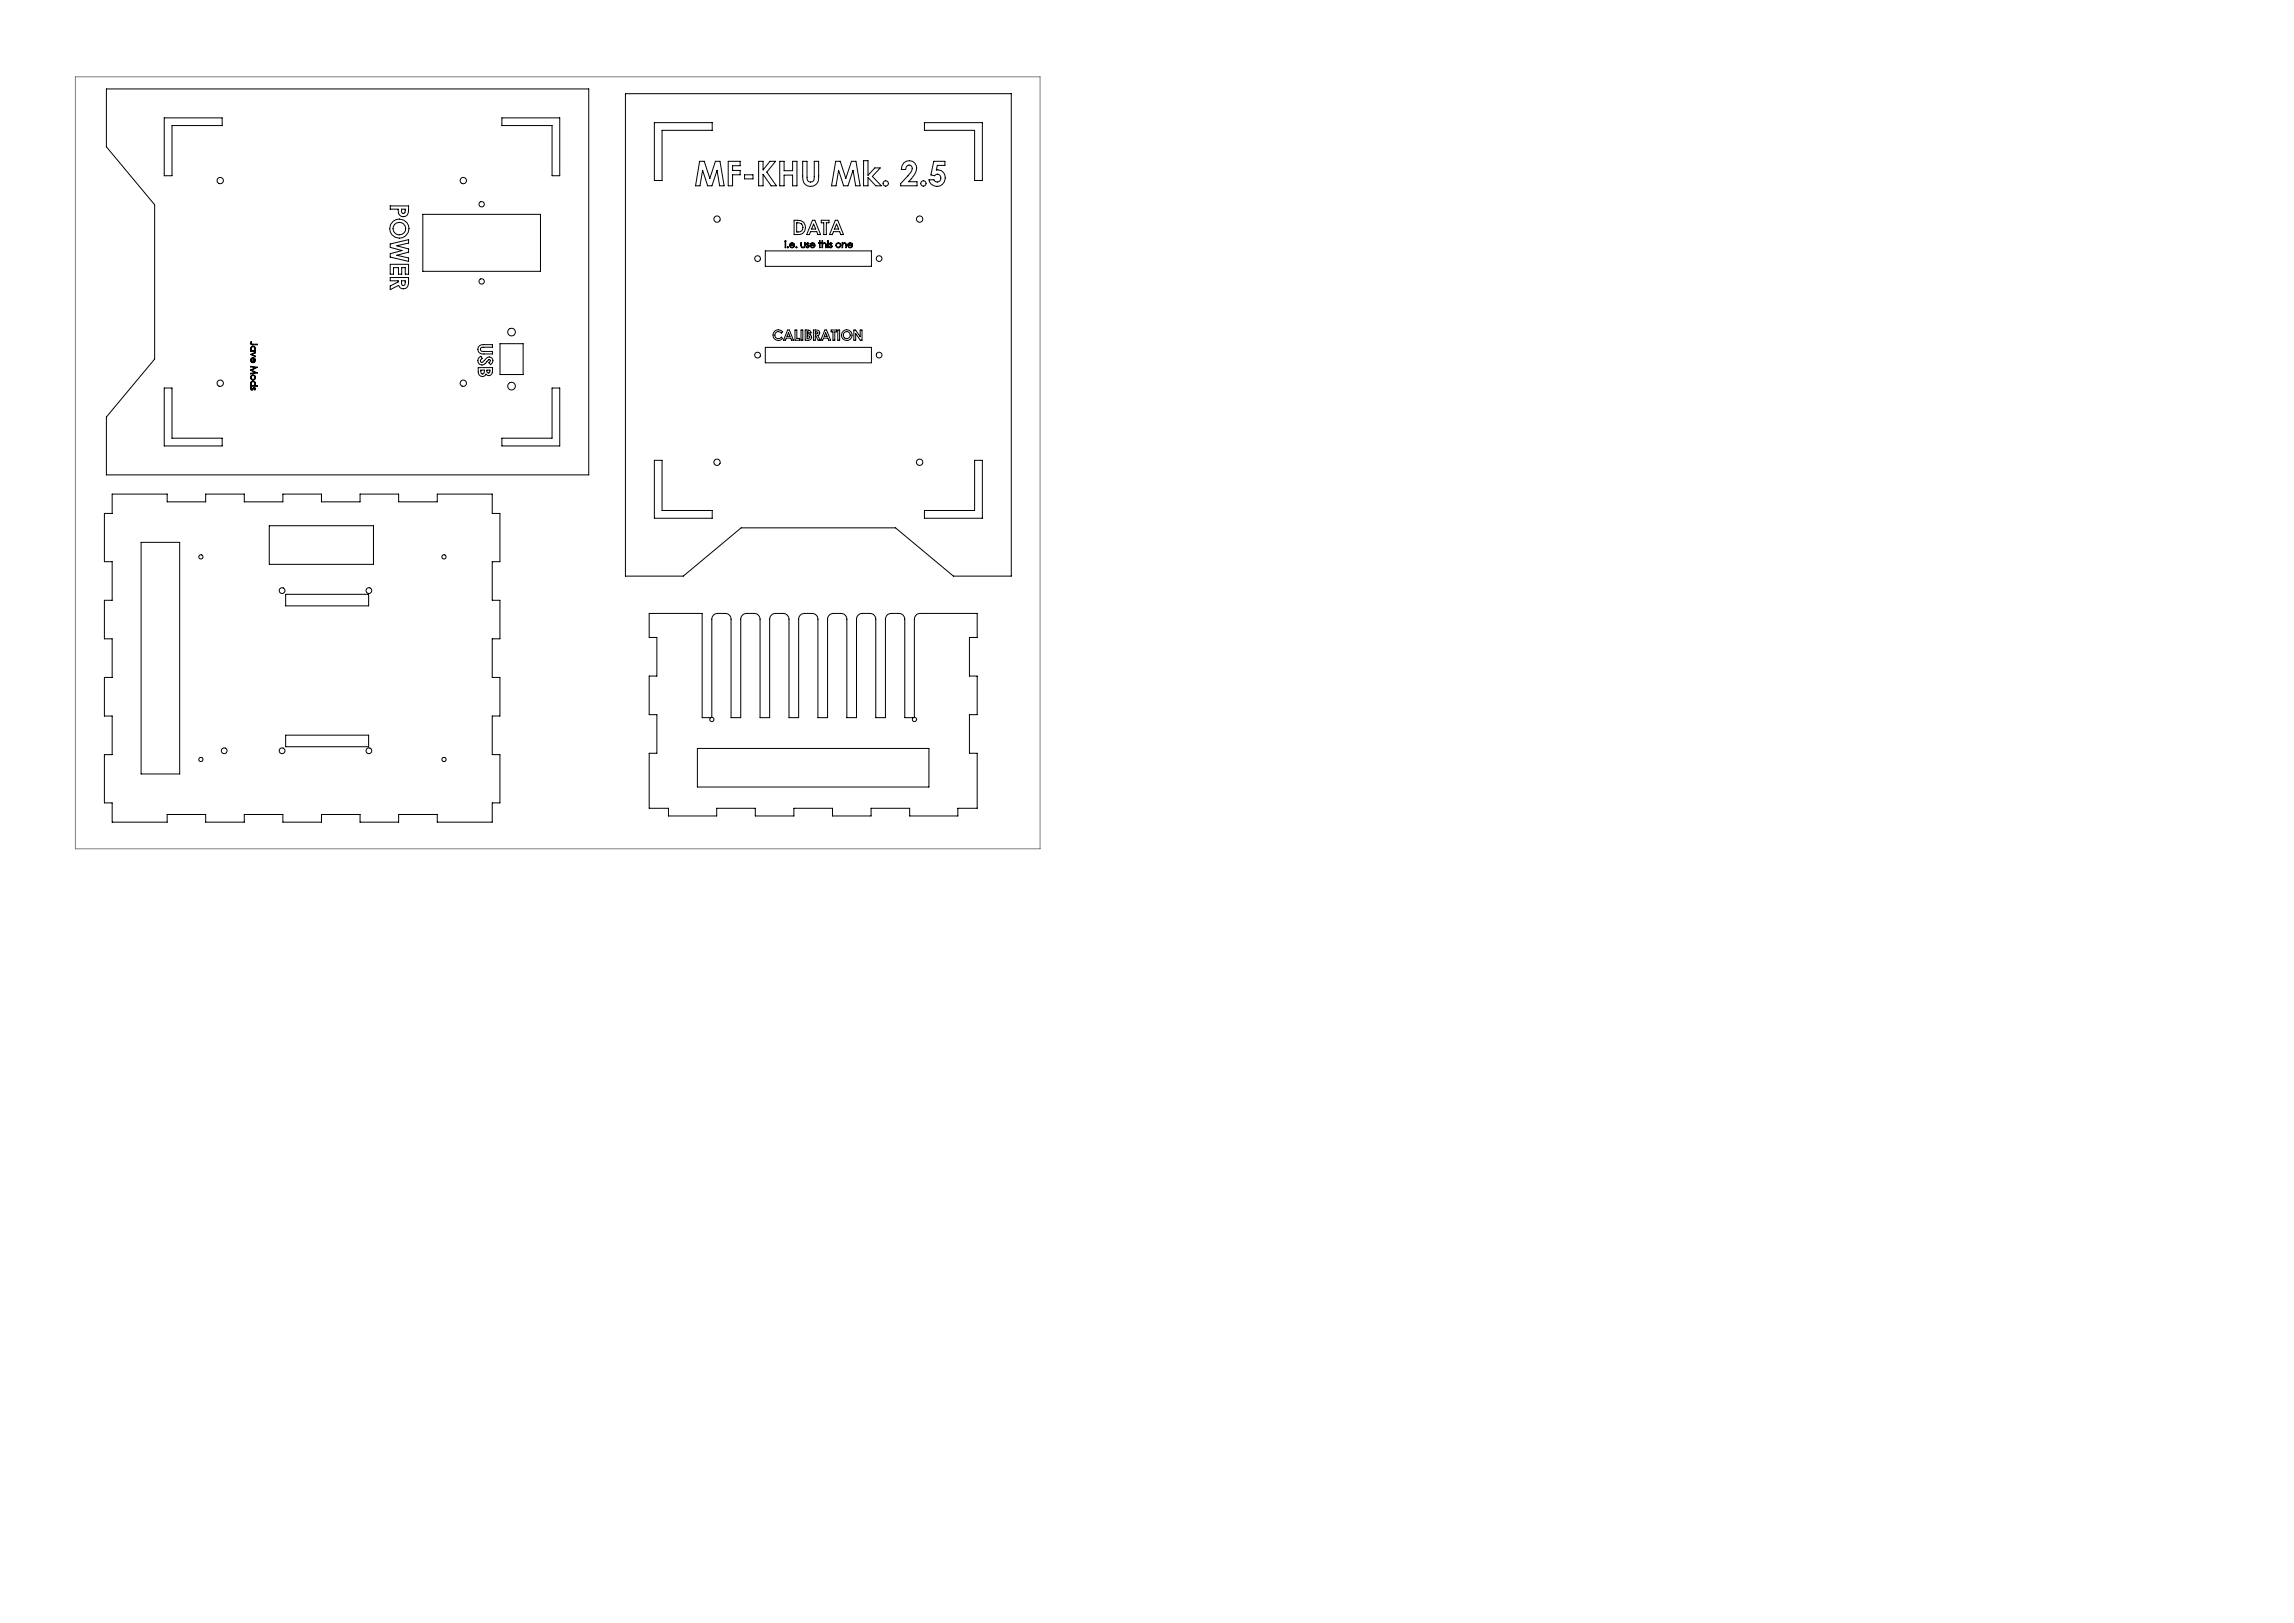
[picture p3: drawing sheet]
<svg xmlns="http://www.w3.org/2000/svg" width="1189mm" height="841mm" viewBox="0 0 1189 841" stroke-linecap="round" stroke-linejoin="round" font-family="sans-serif">
<path d="M39 40h500v400h-500z" fill="none" stroke="#808080" stroke-width=".52"/>
<g fill="none" stroke="#000" stroke-width=".52">
<path d="M55 46h250v200h-250v-30l25-30v-80l-25-30zM324 49h200v250h-30l-30-25h-80l-30 25h-30zM85 61h30v4h-26v26h-4zM260 61h30v30h-4v-26h-26zM339 64h30v4h-26v26h-4zM479 64h30v30h-4v-26h-26zM363 84h2l3 8 3-8h2l2 12h-2l-1-8-3 8h-2l-3-8-1 8h-2zM377 84h7v2h-4v2h4v3h-4v5h-3zM386 91h4v2h-4zM393 84h2v4l4-4h3l-5 5 5 7h-2l-5-6v6h-2zM404 84h2v4h5v-4h2v12h-2v-5h-5v5h-2zM416 84h2v8a2 2 0 0 0 2 2 2 2 0 0 0 2-2v-8h2v7a4 4 0 0 1-4 6 4 4 0 0 1-4-6z"/>
<path d="M433 84h3l2 8 3-8h3l2 12h-2l-2-8-3 8h-2l-2-8-2 8h-2zM448 83h2v8l3-4h3l-4 4 5 5h-3l-4-4v4h-2zM469 84a4 4 0 0 1 5 1 4 4 0 0 1 0 5l-3 4h4v2h-8v-1l4-4a5 5 0 0 0 2-4l-1-1a1.6 1.6 0 0 0-2 0l-1 2h-2zM484 84h6v2h-4l-1 2a4 4 0 0 1 5 4 4 4 0 0 1-4 5 4 4 0 0 1-5-4h3a1.9 1.9 0 0 0 3 1 1.9 1.9 0 0 0 0-3 1.9 1.9 0 0 0-3 0h-2zM202 107h10a4 4 0 0 1-3 5l-2-1-1-3h-4zM208 108h2v2h-2zM219 111h61v30h-61zM412 114a4 4 0 0 1 5 4 3 3 0 0 1-4 4h-1zM413 115a2.5 2.5 0 0 1 3 3 2.5 2.5 0 0 1-3 2zM421 114h1l3 8h-1l-1-2h-3v2h-2zM422 116l1 3h-2zM426 114h4v1h-2v7h-1v-7h-1z"/>
<path d="M433 114h1l3 8h-1l-1-2h-3l-1 2h-1zM434 116l1 3h-3zM202 137h10v5h-2v-3h-2v3h-1v-3h-3v3h-2zM202 126l10-2v2l-6 1 6 2v2l-6 1 6 2v1l-10-2v-2l6-1-6-2zM397 130h55v8h-55zM407 126v2zM410 126h1l1 1h-2a1.2 1.2 0 0 0 2 1 1.3 1.3 0 0 1-2 0 1.3 1.3 0 0 1 0-2zM410 126h1l1 1h-2zM415 126v1a.9 .9 0 0 0 1 1 .9 .9 0 0 0 1-1v-1v2h-1zM418 126h1h-1l1 1a.7 .7 0 0 1 0 1 .7 .7 0 0 1-1 0h1l-1-1zM420 126h2v1h-2a1.2 1.2 0 0 0 1 1 1.2 1.2 0 0 0 1 0 1.3 1.3 0 0 1-2 0 1.3 1.3 0 0 1 0-2zM421 126l1 1h-2z"/>
<path d="M425 125l1 1-1 2v-2h-1zM426 125v1h2v2v-1a.9 .9 0 0 0-1-1 .9 .9 0 0 0-1 1v1zM429 126v2zM430 126h1h-1l1 1a.8 .8 0 0 1 0 1h-1h1l-1-1zM436 126h1h1l1 2-1-1a.9 .9 0 0 0-1-1 .9 .9 0 0 0 0 1l-1 1zM440 126h1l1 1h-2a1.2 1.2 0 0 0 1 1 1.2 1.2 0 0 0 1 0 1.3 1.3 0 0 1-2 0 1.3 1.3 0 0 1 0-2zM440 126h1l1 1h-2zM202 144h10v2a2.8 2.8 0 0 1-2 3 2.8 2.8 0 0 1-3-1l-5 2v-2l4-2v-1h-4zM208 145h2v2a.9 .9 0 0 1-1 1 .9 .9 0 0 1-1-1zM130 177v1l3 1h-3v-1zM130 180a1.3 1.3 0 0 1 2 0 1.3 1.3 0 0 1 0 2h-2zM248 179a8 8 0 0 1 7 0v1h-5a1.2 1.2 0 0 0-1 1 1.2 1.2 0 0 0 2 1h4v1h-4a2.5 2.5 0 0 1-3-1 2.5 2.5 0 0 1 0-3z"/>
<path d="M259 178h12v16h-12zM402 171a2.9 2.9 0 0 1 4 1l-1 1a1.9 1.9 0 0 0-3-1 1.9 1.9 0 0 0 0 3 1.9 1.9 0 0 0 3 0h1a2.8 2.8 0 0 1-5 1 2.8 2.8 0 0 1 1-5zM408 171h1l2 5h-1v-1h-2l-1 1h-1zM409 172v2h-1zM412 171h1v4h1v1h-2zM415 171h1v5h-1zM417 171a1.9 1.9 0 0 1 2 0 1.9 1.9 0 0 1 1 2v1a1.6 1.6 0 0 1 0 2 1.6 1.6 0 0 1-1 0h-2zM418 174h1l1 1h-2zM418 172h1a.7 .7 0 0 1 0 1 .7 .7 0 0 1-1 0zM422 171h1a1.6 1.6 0 0 1 2 1 1.6 1.6 0 0 1-1 2l1 2h-1l-1-2v2h-1zM423 172h1v1h-1zM428 171l3 5h-1l-1-1h-2l-1 1h-1z"/>
<path d="M428 172l1 2h-2zM431 171h3v1h-1v4h-1v-4h-1zM434 171h1v5h-1zM443 171l3 3v-3h1v5h-1l-2-3v3h-1zM130 184l2-1-1 1 1 1zM130 192l2-2h-2h3l-3 2 3 1M130 192h.1M130 192l2 1-2 1 3-1M130 186a1.3 1.3 0 0 1 2 0 1.3 1.3 0 0 1-1 2v-2a1.3 1.3 0 0 0 0 2l-1-1zM130 198a1.3 1.3 0 0 1 2 0 1.3 1.3 0 0 1 0 2h1h-3zM131 186a1 1 0 0 1 1 1 1 1 0 0 1-1 1zM133 193h.1"/>
<path d="M248 190h7a2.7 2.7 0 0 1-2 5l-1-1a2.1 2.1 0 0 1-3 1 2.1 2.1 0 0 1-1-2zM248 185h1l1 1h-1a1 1 0 0 0 0 2 1.1 1.1 0 0 0 2-1l1-1a2 2 0 0 1 3 0 2 2 0 0 1-1 3l-1-1 1-1-1-1a5 5 0 0 1-4 3l-1-1zM249 192h2v1a.8 .8 0 0 1-1 1 .8 .8 0 0 1-1-1zM252 192h2v1h-1zM397 180h55v8h-55zM85 201h4v26h26v4h-30zM130 201v1l1-1a.6 .6 0 0 1 1 0 .6 .6 0 0 1 0 1v-1l-1 1a.7 .7 0 0 1-1 0 .7 .7 0 0 1 0-1zM260 227h26v-26h4v30h-30zM339 239h4v26h26v4h-30zM505 239h4v30h-30v-4h26zM58 256h29v4h20v-4h20v4h20v-4h20v4h20v-4h20v4h20v-4h28v10h4v25h-4v20h4v20h-4v20h4v20h-4v20h4v25h-4v10h-28v-4h-20v4h-20v-4h-20v4h-20v-4h-20v4h-20v-4h-20v4h-29v-10h-4v-25h4v-20h-4v-20h4v-20h-4v-20h4v-20h-4v-25h4zM140 272h54v20h-54z"/>
<path d="M73 281h20v120h-20zM148 308h43v6h-43zM336 318h28v54h4a1.1 1.1 0 0 0 0 2 1.1 1.1 0 0 0 2-1 1.1 1.1 0 0 0-1-1v-51a3 3 0 0 1 3-3h4a3 3 0 0 1 3 3v51h5v-51a3 3 0 0 1 3-3h4a3 3 0 0 1 3 3v51h5v-51a3 3 0 0 1 3-3h4a3 3 0 0 1 3 3v51h5v-51a3 3 0 0 1 3-3h4a3 3 0 0 1 3 3v51h5v-51a3 3 0 0 1 3-3h4a3 3 0 0 1 3 3v51h5v-51a3 3 0 0 1 3-3h4a3 3 0 0 1 3 3v51h5v-51a3 3 0 0 1 3-3h4a3 3 0 0 1 3 3v51h4a1.1 1.1 0 0 0 0 2 1.1 1.1 0 0 0 2-1 1.1 1.1 0 0 0-1-1v-51a3 3 0 0 1 3-3h29v12h-4v20h4v20h-4v20h4v29h-10v4h-25v-4h-20v4h-20v-4h-20v4h-20v-4h-20v4h-25v-4h-10v-29h4v-20h-4v-20h4v-20h-4zM148 381h43v6h-43zM361 388h120v20h-120z"/>
<circle cx="114" cy="94" r="1.6"/>
<circle cx="240" cy="94" r="1.6"/>
<circle cx="459" cy="95" r="1.4"/>
<circle cx="479" cy="95" r="1.4"/>
<circle cx="207" cy="118" r="5"/>
<circle cx="207" cy="118" r="3"/>
<circle cx="250" cy="106" r="1.4"/>
<circle cx="372" cy="114" r="1.6"/>
<circle cx="477" cy="114" r="1.7"/>
<circle cx="393" cy="134" r="1.5"/>
<circle cx="407" cy="125" r=".3"/>
<circle cx="408" cy="128" r=".3"/>
<circle cx="413" cy="128" r=".3"/>
<circle cx="429" cy="125" r=".3"/>
<circle cx="435" cy="127" r="1"/>
<circle cx="435" cy="127" r="1.3"/>
<circle cx="456" cy="134" r="1.5"/>
<circle cx="250" cy="146" r="1.4"/>
<circle cx="265" cy="172" r="2"/>
<circle cx="439" cy="174" r="2.8"/>
<circle cx="439" cy="174" r="1.8"/>
<circle cx="114" cy="199" r="1.7"/>
<circle cx="131" cy="196" r="1"/>
<circle cx="131" cy="196" r="1.3"/>
<circle cx="131" cy="199" r="1"/>
<circle cx="131" cy="181" r="1"/>
<circle cx="240" cy="199" r="1.7"/>
<circle cx="393" cy="184" r="1.5"/>
<circle cx="456" cy="184" r="1.5"/>
<circle cx="265" cy="200" r="2"/>
<circle cx="372" cy="240" r="1.6"/>
<circle cx="477" cy="240" r="1.7"/>
<circle cx="104" cy="289" r="1.1"/>
<circle cx="230" cy="289" r="1.1"/>
<circle cx="146" cy="306" r="1.5"/>
<circle cx="191" cy="306" r="1.5"/>
<circle cx="104" cy="394" r="1.1"/>
<circle cx="116" cy="389" r="1.5"/>
<circle cx="146" cy="389" r="1.5"/>
<circle cx="191" cy="389" r="1.5"/>
<circle cx="230" cy="394" r="1.1"/>
</g>
</svg>
